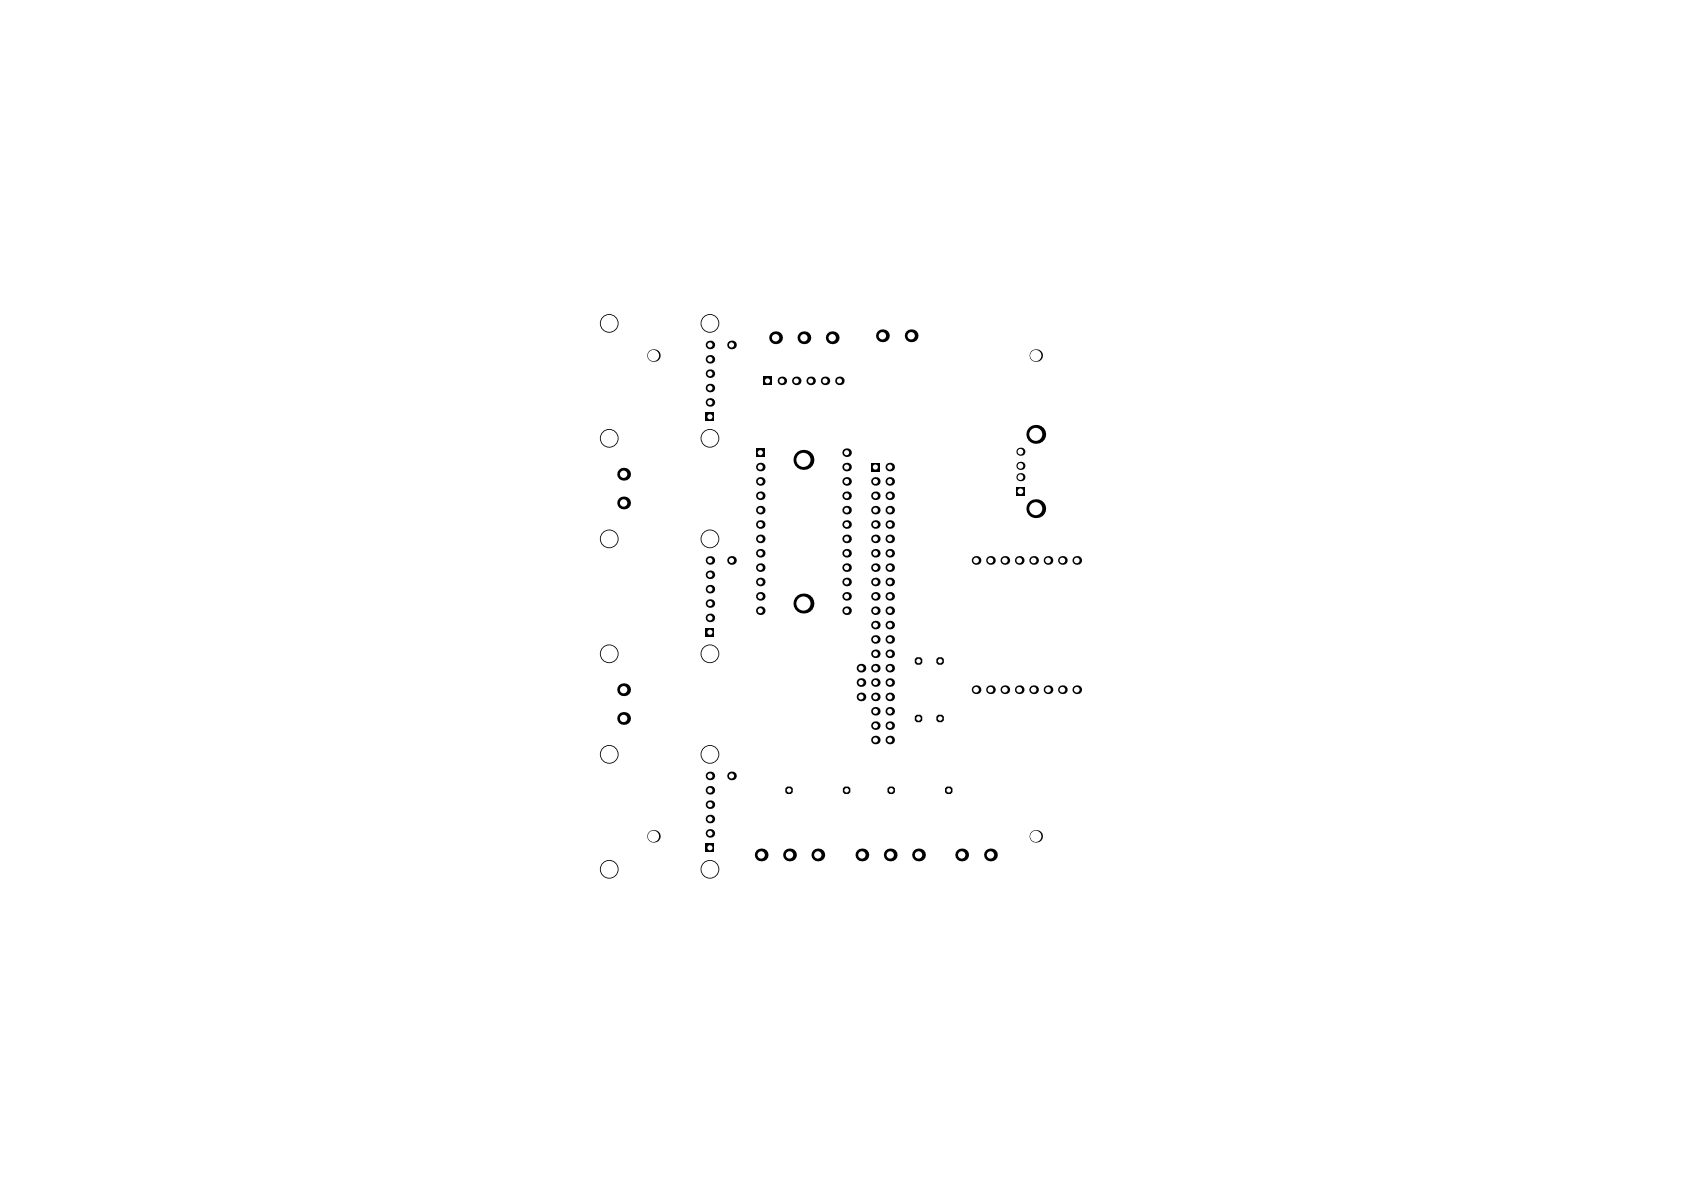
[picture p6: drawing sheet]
<svg xmlns="http://www.w3.org/2000/svg" width="297mm" height="210mm" viewBox="0 0 297 210" stroke-linecap="round" stroke-linejoin="round" font-family="sans-serif">
<circle cx="125.2" cy="153.3" r="1.65" fill="#000"/>
<circle cx="125.2" cy="153.3" r="1.5" fill="#fff"/>
<circle cx="125.2" cy="133.1" r="1.65" fill="#000"/>
<circle cx="125.2" cy="133.1" r="1.5" fill="#fff"/>
<circle cx="107.5" cy="133.1" r="1.65" fill="#000"/>
<circle cx="107.5" cy="133.1" r="1.5" fill="#fff"/>
<circle cx="107.5" cy="153.3" r="1.65" fill="#000"/>
<circle cx="107.5" cy="153.3" r="1.5" fill="#fff"/>
<circle cx="125.2" cy="115.3" r="1.65" fill="#000"/>
<circle cx="125.2" cy="115.3" r="1.5" fill="#fff"/>
<circle cx="125.2" cy="95.1" r="1.65" fill="#000"/>
<circle cx="125.2" cy="95.1" r="1.5" fill="#fff"/>
<circle cx="107.5" cy="95.1" r="1.65" fill="#000"/>
<circle cx="107.5" cy="95.1" r="1.5" fill="#fff"/>
<circle cx="107.5" cy="115.3" r="1.65" fill="#000"/>
<circle cx="107.5" cy="115.3" r="1.5" fill="#fff"/>
<circle cx="107.5" cy="77.3" r="1.65" fill="#000"/>
<circle cx="107.5" cy="77.3" r="1.5" fill="#fff"/>
<circle cx="107.5" cy="57" r="1.65" fill="#000"/>
<circle cx="107.5" cy="57" r="1.5" fill="#fff"/>
<circle cx="125.2" cy="57" r="1.65" fill="#000"/>
<circle cx="125.2" cy="57" r="1.5" fill="#fff"/>
<circle cx="125.2" cy="77.3" r="1.65" fill="#000"/>
<circle cx="125.2" cy="77.3" r="1.5" fill="#fff"/>
<circle cx="134.3" cy="150.8" r="1.13" fill="#000"/>
<circle cx="134.3" cy="150.8" r=".65" fill="#fff"/>
<circle cx="139.3" cy="150.8" r="1.13" fill="#000"/>
<circle cx="139.3" cy="150.8" r=".65" fill="#fff"/>
<circle cx="144.3" cy="150.8" r="1.13" fill="#000"/>
<circle cx="144.3" cy="150.8" r=".65" fill="#fff"/>
<path d="M124.5 148.8h1.5v1.5h-1.5z" fill-rule="evenodd" fill="#000"/>
<circle cx="125.2" cy="149.5" r=".45" fill="#fff"/>
<circle cx="115.3" cy="147.5" r="1.1" fill="#000"/>
<circle cx="115.3" cy="147.5" r="1" fill="#fff"/>
<circle cx="125.2" cy="147" r=".75" fill="#000"/>
<circle cx="125.2" cy="147" r=".45" fill="#fff"/>
<circle cx="125.2" cy="144.5" r=".75" fill="#000"/>
<circle cx="125.2" cy="144.5" r=".45" fill="#fff"/>
<circle cx="125.2" cy="141.9" r=".75" fill="#000"/>
<circle cx="125.2" cy="141.9" r=".45" fill="#fff"/>
<circle cx="125.2" cy="139.4" r=".75" fill="#000"/>
<circle cx="125.2" cy="139.4" r=".45" fill="#fff"/>
<path d="M138.5 139.1l.4-.4h.6l.3 .4v.6l-.3 .4h-.6l-.4-.4z" fill-rule="evenodd" fill="#000"/>
<circle cx="139.2" cy="139.4" r=".4" fill="#fff"/>
<circle cx="129" cy="136.9" r=".76" fill="#000"/>
<circle cx="129" cy="136.9" r=".45" fill="#fff"/>
<circle cx="125.2" cy="136.9" r=".75" fill="#000"/>
<circle cx="125.2" cy="136.9" r=".45" fill="#fff"/>
<circle cx="110" cy="126.7" r="1.13" fill="#000"/>
<circle cx="110" cy="126.7" r=".65" fill="#fff"/>
<circle cx="110" cy="121.7" r="1.13" fill="#000"/>
<circle cx="110" cy="121.7" r=".65" fill="#fff"/>
<path d="M124.5 110.8h1.5v1.5h-1.5z" fill-rule="evenodd" fill="#000"/>
<circle cx="125.2" cy="111.5" r=".45" fill="#fff"/>
<circle cx="125.2" cy="109" r=".75" fill="#000"/>
<circle cx="125.2" cy="109" r=".45" fill="#fff"/>
<circle cx="134.1" cy="107.7" r=".75" fill="#000"/>
<circle cx="134.1" cy="107.7" r=".45" fill="#fff"/>
<circle cx="125.2" cy="106.5" r=".75" fill="#000"/>
<circle cx="125.2" cy="106.5" r=".45" fill="#fff"/>
<circle cx="141.7" cy="106.5" r="1.76" fill="#000"/>
<circle cx="141.7" cy="106.5" r="1.25" fill="#fff"/>
<circle cx="134.1" cy="105.2" r=".75" fill="#000"/>
<circle cx="134.1" cy="105.2" r=".45" fill="#fff"/>
<circle cx="125.2" cy="103.9" r=".75" fill="#000"/>
<circle cx="125.2" cy="103.9" r=".45" fill="#fff"/>
<circle cx="152" cy="150.8" r="1.13" fill="#000"/>
<circle cx="152" cy="150.8" r=".65" fill="#fff"/>
<circle cx="162" cy="150.8" r="1.13" fill="#000"/>
<circle cx="162" cy="150.8" r=".65" fill="#fff"/>
<circle cx="157" cy="150.8" r="1.13" fill="#000"/>
<circle cx="157" cy="150.8" r=".65" fill="#fff"/>
<circle cx="174.7" cy="150.8" r="1.13" fill="#000"/>
<circle cx="174.7" cy="150.8" r=".65" fill="#fff"/>
<circle cx="169.6" cy="150.8" r="1.13" fill="#000"/>
<circle cx="169.6" cy="150.8" r=".65" fill="#fff"/>
<circle cx="182.7" cy="147.5" r="1.1" fill="#000"/>
<circle cx="182.7" cy="147.5" r="1" fill="#fff"/>
<path d="M148.7 139.1l.3-.4h.7l.3 .4v.6l-.3 .4h-.7l-.3-.4z" fill-rule="evenodd" fill="#000"/>
<circle cx="149.3" cy="139.4" r=".4" fill="#fff"/>
<path d="M156.5 139.1l.4-.4h.6l.4 .4v.6l-.4 .4h-.6l-.4-.4z" fill-rule="evenodd" fill="#000"/>
<circle cx="157.2" cy="139.4" r=".4" fill="#fff"/>
<path d="M166.7 139.1l.3-.4h.7l.3 .4v.6l-.3 .4h-.7l-.3-.4z" fill-rule="evenodd" fill="#000"/>
<circle cx="167.3" cy="139.4" r=".4" fill="#fff"/>
<circle cx="156.9" cy="130.5" r=".75" fill="#000"/>
<circle cx="156.9" cy="130.5" r=".45" fill="#fff"/>
<circle cx="154.4" cy="130.5" r=".75" fill="#000"/>
<circle cx="154.4" cy="130.5" r=".45" fill="#fff"/>
<circle cx="154.4" cy="128" r=".75" fill="#000"/>
<circle cx="154.4" cy="128" r=".45" fill="#fff"/>
<circle cx="156.9" cy="128" r=".75" fill="#000"/>
<circle cx="156.9" cy="128" r=".45" fill="#fff"/>
<path d="M161.4 126.4l.3-.3h.6l.4 .3v.7l-.4 .3h-.6l-.3-.3z" fill-rule="evenodd" fill="#000"/>
<circle cx="162" cy="126.7" r=".4" fill="#fff"/>
<path d="M165.2 126.4l.3-.3h.7l.3 .3v.7l-.3 .3h-.7l-.3-.3z" fill-rule="evenodd" fill="#000"/>
<circle cx="165.8" cy="126.7" r=".4" fill="#fff"/>
<circle cx="156.9" cy="125.5" r=".75" fill="#000"/>
<circle cx="156.9" cy="125.5" r=".45" fill="#fff"/>
<circle cx="149.3" cy="107.7" r=".75" fill="#000"/>
<circle cx="149.3" cy="107.7" r=".45" fill="#fff"/>
<circle cx="149.3" cy="105.2" r=".75" fill="#000"/>
<circle cx="149.3" cy="105.2" r=".45" fill="#fff"/>
<circle cx="151.9" cy="122.9" r=".76" fill="#000"/>
<circle cx="151.9" cy="122.9" r=".45" fill="#fff"/>
<circle cx="151.9" cy="120.4" r=".76" fill="#000"/>
<circle cx="151.9" cy="120.4" r=".45" fill="#fff"/>
<circle cx="151.9" cy="117.9" r=".76" fill="#000"/>
<circle cx="151.9" cy="117.9" r=".45" fill="#fff"/>
<circle cx="154.4" cy="125.5" r=".75" fill="#000"/>
<circle cx="154.4" cy="125.5" r=".45" fill="#fff"/>
<circle cx="154.4" cy="122.9" r=".75" fill="#000"/>
<circle cx="154.4" cy="122.9" r=".45" fill="#fff"/>
<circle cx="154.4" cy="120.4" r=".75" fill="#000"/>
<circle cx="154.4" cy="120.4" r=".45" fill="#fff"/>
<circle cx="154.4" cy="117.9" r=".75" fill="#000"/>
<circle cx="154.4" cy="117.9" r=".45" fill="#fff"/>
<circle cx="154.4" cy="115.3" r=".75" fill="#000"/>
<circle cx="154.4" cy="115.3" r=".45" fill="#fff"/>
<circle cx="154.4" cy="110.3" r=".75" fill="#000"/>
<circle cx="154.4" cy="110.3" r=".45" fill="#fff"/>
<circle cx="154.4" cy="112.8" r=".75" fill="#000"/>
<circle cx="154.4" cy="112.8" r=".45" fill="#fff"/>
<circle cx="154.4" cy="107.7" r=".75" fill="#000"/>
<circle cx="154.4" cy="107.7" r=".45" fill="#fff"/>
<circle cx="154.4" cy="105.2" r=".75" fill="#000"/>
<circle cx="154.4" cy="105.2" r=".45" fill="#fff"/>
<circle cx="156.9" cy="122.9" r=".75" fill="#000"/>
<circle cx="156.9" cy="122.9" r=".45" fill="#fff"/>
<circle cx="156.9" cy="120.4" r=".75" fill="#000"/>
<circle cx="156.9" cy="120.4" r=".45" fill="#fff"/>
<circle cx="156.9" cy="117.9" r=".75" fill="#000"/>
<circle cx="156.9" cy="117.9" r=".45" fill="#fff"/>
<circle cx="156.9" cy="115.3" r=".75" fill="#000"/>
<circle cx="156.9" cy="115.3" r=".45" fill="#fff"/>
<circle cx="156.9" cy="107.7" r=".75" fill="#000"/>
<circle cx="156.9" cy="107.7" r=".45" fill="#fff"/>
<circle cx="156.9" cy="105.2" r=".75" fill="#000"/>
<circle cx="156.9" cy="105.2" r=".45" fill="#fff"/>
<circle cx="156.9" cy="112.8" r=".75" fill="#000"/>
<circle cx="156.9" cy="112.8" r=".45" fill="#fff"/>
<circle cx="156.9" cy="110.3" r=".75" fill="#000"/>
<circle cx="156.9" cy="110.3" r=".45" fill="#fff"/>
<path d="M161.4 116.3l.3-.4h.6l.4 .4v.6l-.4 .4h-.6l-.3-.4z" fill-rule="evenodd" fill="#000"/>
<circle cx="162" cy="116.6" r=".4" fill="#fff"/>
<path d="M165.2 116.3l.3-.4h.7l.3 .4v.6l-.3 .4h-.7l-.3-.4z" fill-rule="evenodd" fill="#000"/>
<circle cx="165.8" cy="116.6" r=".4" fill="#fff"/>
<circle cx="172.2" cy="121.7" r=".77" fill="#000"/>
<circle cx="172.2" cy="121.7" r=".5" fill="#fff"/>
<circle cx="174.7" cy="121.7" r=".77" fill="#000"/>
<circle cx="174.7" cy="121.7" r=".5" fill="#fff"/>
<circle cx="177.2" cy="121.7" r=".77" fill="#000"/>
<circle cx="177.2" cy="121.7" r=".5" fill="#fff"/>
<circle cx="179.8" cy="121.7" r=".77" fill="#000"/>
<circle cx="179.8" cy="121.7" r=".5" fill="#fff"/>
<circle cx="182.3" cy="121.7" r=".77" fill="#000"/>
<circle cx="182.3" cy="121.7" r=".5" fill="#fff"/>
<circle cx="184.9" cy="121.7" r=".77" fill="#000"/>
<circle cx="184.9" cy="121.7" r=".5" fill="#fff"/>
<circle cx="187.4" cy="121.7" r=".77" fill="#000"/>
<circle cx="187.4" cy="121.7" r=".5" fill="#fff"/>
<circle cx="189.9" cy="121.7" r=".77" fill="#000"/>
<circle cx="189.9" cy="121.7" r=".5" fill="#fff"/>
<circle cx="134.1" cy="102.7" r=".75" fill="#000"/>
<circle cx="134.1" cy="102.7" r=".45" fill="#fff"/>
<circle cx="149.3" cy="102.7" r=".75" fill="#000"/>
<circle cx="149.3" cy="102.7" r=".45" fill="#fff"/>
<circle cx="125.2" cy="101.4" r=".75" fill="#000"/>
<circle cx="125.2" cy="101.4" r=".45" fill="#fff"/>
<circle cx="134.1" cy="100.1" r=".75" fill="#000"/>
<circle cx="134.1" cy="100.1" r=".45" fill="#fff"/>
<circle cx="149.3" cy="100.1" r=".75" fill="#000"/>
<circle cx="149.3" cy="100.1" r=".45" fill="#fff"/>
<circle cx="129" cy="98.9" r=".76" fill="#000"/>
<circle cx="129" cy="98.9" r=".45" fill="#fff"/>
<circle cx="125.2" cy="98.9" r=".75" fill="#000"/>
<circle cx="125.2" cy="98.9" r=".45" fill="#fff"/>
<circle cx="149.3" cy="97.6" r=".75" fill="#000"/>
<circle cx="149.3" cy="97.6" r=".45" fill="#fff"/>
<circle cx="134.1" cy="97.6" r=".75" fill="#000"/>
<circle cx="134.1" cy="97.6" r=".45" fill="#fff"/>
<circle cx="149.3" cy="95.1" r=".75" fill="#000"/>
<circle cx="149.3" cy="95.1" r=".45" fill="#fff"/>
<circle cx="134.1" cy="95.1" r=".75" fill="#000"/>
<circle cx="134.1" cy="95.1" r=".45" fill="#fff"/>
<circle cx="149.3" cy="92.5" r=".75" fill="#000"/>
<circle cx="149.3" cy="92.5" r=".45" fill="#fff"/>
<circle cx="134.1" cy="92.5" r=".75" fill="#000"/>
<circle cx="134.1" cy="92.5" r=".45" fill="#fff"/>
<circle cx="149.3" cy="90" r=".75" fill="#000"/>
<circle cx="149.3" cy="90" r=".45" fill="#fff"/>
<circle cx="110" cy="88.7" r="1.13" fill="#000"/>
<circle cx="110" cy="88.7" r=".65" fill="#fff"/>
<circle cx="110" cy="83.6" r="1.13" fill="#000"/>
<circle cx="110" cy="83.6" r=".65" fill="#fff"/>
<circle cx="115.3" cy="62.7" r="1.1" fill="#000"/>
<circle cx="115.3" cy="62.7" r="1" fill="#fff"/>
<circle cx="125.2" cy="65.9" r=".75" fill="#000"/>
<circle cx="125.2" cy="65.9" r=".45" fill="#fff"/>
<circle cx="125.2" cy="68.4" r=".75" fill="#000"/>
<circle cx="125.2" cy="68.4" r=".45" fill="#fff"/>
<circle cx="125.2" cy="71" r=".75" fill="#000"/>
<circle cx="125.2" cy="71" r=".45" fill="#fff"/>
<circle cx="125.2" cy="60.8" r=".75" fill="#000"/>
<circle cx="125.2" cy="60.8" r=".45" fill="#fff"/>
<circle cx="125.2" cy="63.4" r=".75" fill="#000"/>
<circle cx="125.2" cy="63.4" r=".45" fill="#fff"/>
<path d="M124.5 72.8h1.5v1.5h-1.5z" fill-rule="evenodd" fill="#000"/>
<circle cx="125.2" cy="73.5" r=".45" fill="#fff"/>
<circle cx="129" cy="60.8" r=".76" fill="#000"/>
<circle cx="129" cy="60.8" r=".45" fill="#fff"/>
<circle cx="134.1" cy="90" r=".75" fill="#000"/>
<circle cx="134.1" cy="90" r=".45" fill="#fff"/>
<circle cx="134.1" cy="87.5" r=".75" fill="#000"/>
<circle cx="134.1" cy="87.5" r=".45" fill="#fff"/>
<circle cx="134.1" cy="84.9" r=".75" fill="#000"/>
<circle cx="134.1" cy="84.9" r=".45" fill="#fff"/>
<circle cx="134.1" cy="82.4" r=".75" fill="#000"/>
<circle cx="134.1" cy="82.4" r=".45" fill="#fff"/>
<path d="M133.4 79.1h1.5v1.5h-1.5z" fill-rule="evenodd" fill="#000"/>
<circle cx="134.1" cy="79.8" r=".45" fill="#fff"/>
<path d="M134.6 66.4h1.5v1.5h-1.5z" fill-rule="evenodd" fill="#000"/>
<circle cx="135.4" cy="67.2" r=".45" fill="#fff"/>
<circle cx="136.8" cy="59.6" r="1.13" fill="#000"/>
<circle cx="136.8" cy="59.6" r=".65" fill="#fff"/>
<circle cx="137.9" cy="67.2" r=".75" fill="#000"/>
<circle cx="137.9" cy="67.2" r=".45" fill="#fff"/>
<circle cx="140.5" cy="67.2" r=".75" fill="#000"/>
<circle cx="140.5" cy="67.2" r=".45" fill="#fff"/>
<circle cx="141.7" cy="81.1" r="1.76" fill="#000"/>
<circle cx="141.7" cy="81.1" r="1.25" fill="#fff"/>
<circle cx="141.8" cy="59.6" r="1.13" fill="#000"/>
<circle cx="141.8" cy="59.6" r=".65" fill="#fff"/>
<circle cx="143" cy="67.2" r=".75" fill="#000"/>
<circle cx="143" cy="67.2" r=".45" fill="#fff"/>
<circle cx="145.5" cy="67.2" r=".75" fill="#000"/>
<circle cx="145.5" cy="67.2" r=".45" fill="#fff"/>
<circle cx="146.8" cy="59.6" r="1.13" fill="#000"/>
<circle cx="146.8" cy="59.6" r=".65" fill="#fff"/>
<circle cx="148.1" cy="67.2" r=".75" fill="#000"/>
<circle cx="148.1" cy="67.2" r=".45" fill="#fff"/>
<circle cx="156.9" cy="102.7" r=".75" fill="#000"/>
<circle cx="156.9" cy="102.7" r=".45" fill="#fff"/>
<circle cx="154.4" cy="100.1" r=".75" fill="#000"/>
<circle cx="154.4" cy="100.1" r=".45" fill="#fff"/>
<circle cx="154.4" cy="102.7" r=".75" fill="#000"/>
<circle cx="154.4" cy="102.7" r=".45" fill="#fff"/>
<circle cx="156.9" cy="100.1" r=".75" fill="#000"/>
<circle cx="156.9" cy="100.1" r=".45" fill="#fff"/>
<circle cx="184.9" cy="98.9" r=".77" fill="#000"/>
<circle cx="184.9" cy="98.9" r=".5" fill="#fff"/>
<circle cx="177.2" cy="98.9" r=".77" fill="#000"/>
<circle cx="177.2" cy="98.9" r=".5" fill="#fff"/>
<circle cx="189.9" cy="98.9" r=".77" fill="#000"/>
<circle cx="189.9" cy="98.9" r=".5" fill="#fff"/>
<circle cx="179.8" cy="98.9" r=".77" fill="#000"/>
<circle cx="179.8" cy="98.9" r=".5" fill="#fff"/>
<circle cx="182.3" cy="98.9" r=".77" fill="#000"/>
<circle cx="182.3" cy="98.9" r=".5" fill="#fff"/>
<circle cx="172.2" cy="98.9" r=".77" fill="#000"/>
<circle cx="172.2" cy="98.9" r=".5" fill="#fff"/>
<circle cx="187.4" cy="98.9" r=".77" fill="#000"/>
<circle cx="187.4" cy="98.9" r=".5" fill="#fff"/>
<circle cx="174.7" cy="98.9" r=".77" fill="#000"/>
<circle cx="174.7" cy="98.9" r=".5" fill="#fff"/>
<circle cx="154.4" cy="97.6" r=".75" fill="#000"/>
<circle cx="154.4" cy="97.6" r=".45" fill="#fff"/>
<circle cx="156.9" cy="97.6" r=".75" fill="#000"/>
<circle cx="156.9" cy="97.6" r=".45" fill="#fff"/>
<circle cx="154.4" cy="95.1" r=".75" fill="#000"/>
<circle cx="154.4" cy="95.1" r=".45" fill="#fff"/>
<circle cx="149.3" cy="87.5" r=".75" fill="#000"/>
<circle cx="149.3" cy="87.5" r=".45" fill="#fff"/>
<circle cx="149.3" cy="84.9" r=".75" fill="#000"/>
<circle cx="149.3" cy="84.9" r=".45" fill="#fff"/>
<circle cx="149.3" cy="82.4" r=".75" fill="#000"/>
<circle cx="149.3" cy="82.4" r=".45" fill="#fff"/>
<circle cx="149.3" cy="79.8" r=".75" fill="#000"/>
<circle cx="149.3" cy="79.8" r=".45" fill="#fff"/>
<circle cx="154.4" cy="92.5" r=".75" fill="#000"/>
<circle cx="154.4" cy="92.5" r=".45" fill="#fff"/>
<circle cx="154.4" cy="90" r=".75" fill="#000"/>
<circle cx="154.4" cy="90" r=".45" fill="#fff"/>
<circle cx="154.4" cy="87.5" r=".75" fill="#000"/>
<circle cx="154.4" cy="87.5" r=".45" fill="#fff"/>
<circle cx="154.4" cy="84.9" r=".75" fill="#000"/>
<circle cx="154.4" cy="84.9" r=".45" fill="#fff"/>
<path d="M153.7 81.6h1.5v1.5h-1.5z" fill-rule="evenodd" fill="#000"/>
<circle cx="154.4" cy="82.4" r=".45" fill="#fff"/>
<circle cx="155.6" cy="59.2" r="1.13" fill="#000"/>
<circle cx="155.6" cy="59.2" r=".65" fill="#fff"/>
<circle cx="156.9" cy="95.1" r=".75" fill="#000"/>
<circle cx="156.9" cy="95.1" r=".45" fill="#fff"/>
<circle cx="156.9" cy="92.5" r=".75" fill="#000"/>
<circle cx="156.9" cy="92.5" r=".45" fill="#fff"/>
<circle cx="156.9" cy="90" r=".75" fill="#000"/>
<circle cx="156.9" cy="90" r=".45" fill="#fff"/>
<circle cx="156.9" cy="87.5" r=".75" fill="#000"/>
<circle cx="156.9" cy="87.5" r=".45" fill="#fff"/>
<circle cx="156.9" cy="84.9" r=".75" fill="#000"/>
<circle cx="156.9" cy="84.9" r=".45" fill="#fff"/>
<circle cx="156.9" cy="82.4" r=".75" fill="#000"/>
<circle cx="156.9" cy="82.4" r=".45" fill="#fff"/>
<circle cx="160.7" cy="59.2" r="1.13" fill="#000"/>
<circle cx="160.7" cy="59.2" r=".65" fill="#fff"/>
<path d="M179.3 86h1.4v1.4h-1.4z" fill-rule="evenodd" fill="#000"/>
<circle cx="180" cy="86.7" r=".5" fill="#fff"/>
<circle cx="180" cy="84.2" r=".71" fill="#000"/>
<circle cx="180" cy="84.2" r=".5" fill="#fff"/>
<circle cx="180" cy="82.2" r=".71" fill="#000"/>
<circle cx="180" cy="82.2" r=".5" fill="#fff"/>
<circle cx="180" cy="79.7" r=".71" fill="#000"/>
<circle cx="180" cy="79.7" r=".5" fill="#fff"/>
<circle cx="182.7" cy="89.7" r="1.66" fill="#000"/>
<circle cx="182.7" cy="89.7" r="1.15" fill="#fff"/>
<circle cx="182.7" cy="76.6" r="1.66" fill="#000"/>
<circle cx="182.7" cy="76.6" r="1.15" fill="#fff"/>
<circle cx="182.7" cy="62.7" r="1.1" fill="#000"/>
<circle cx="182.7" cy="62.7" r="1" fill="#fff"/>
</svg>
